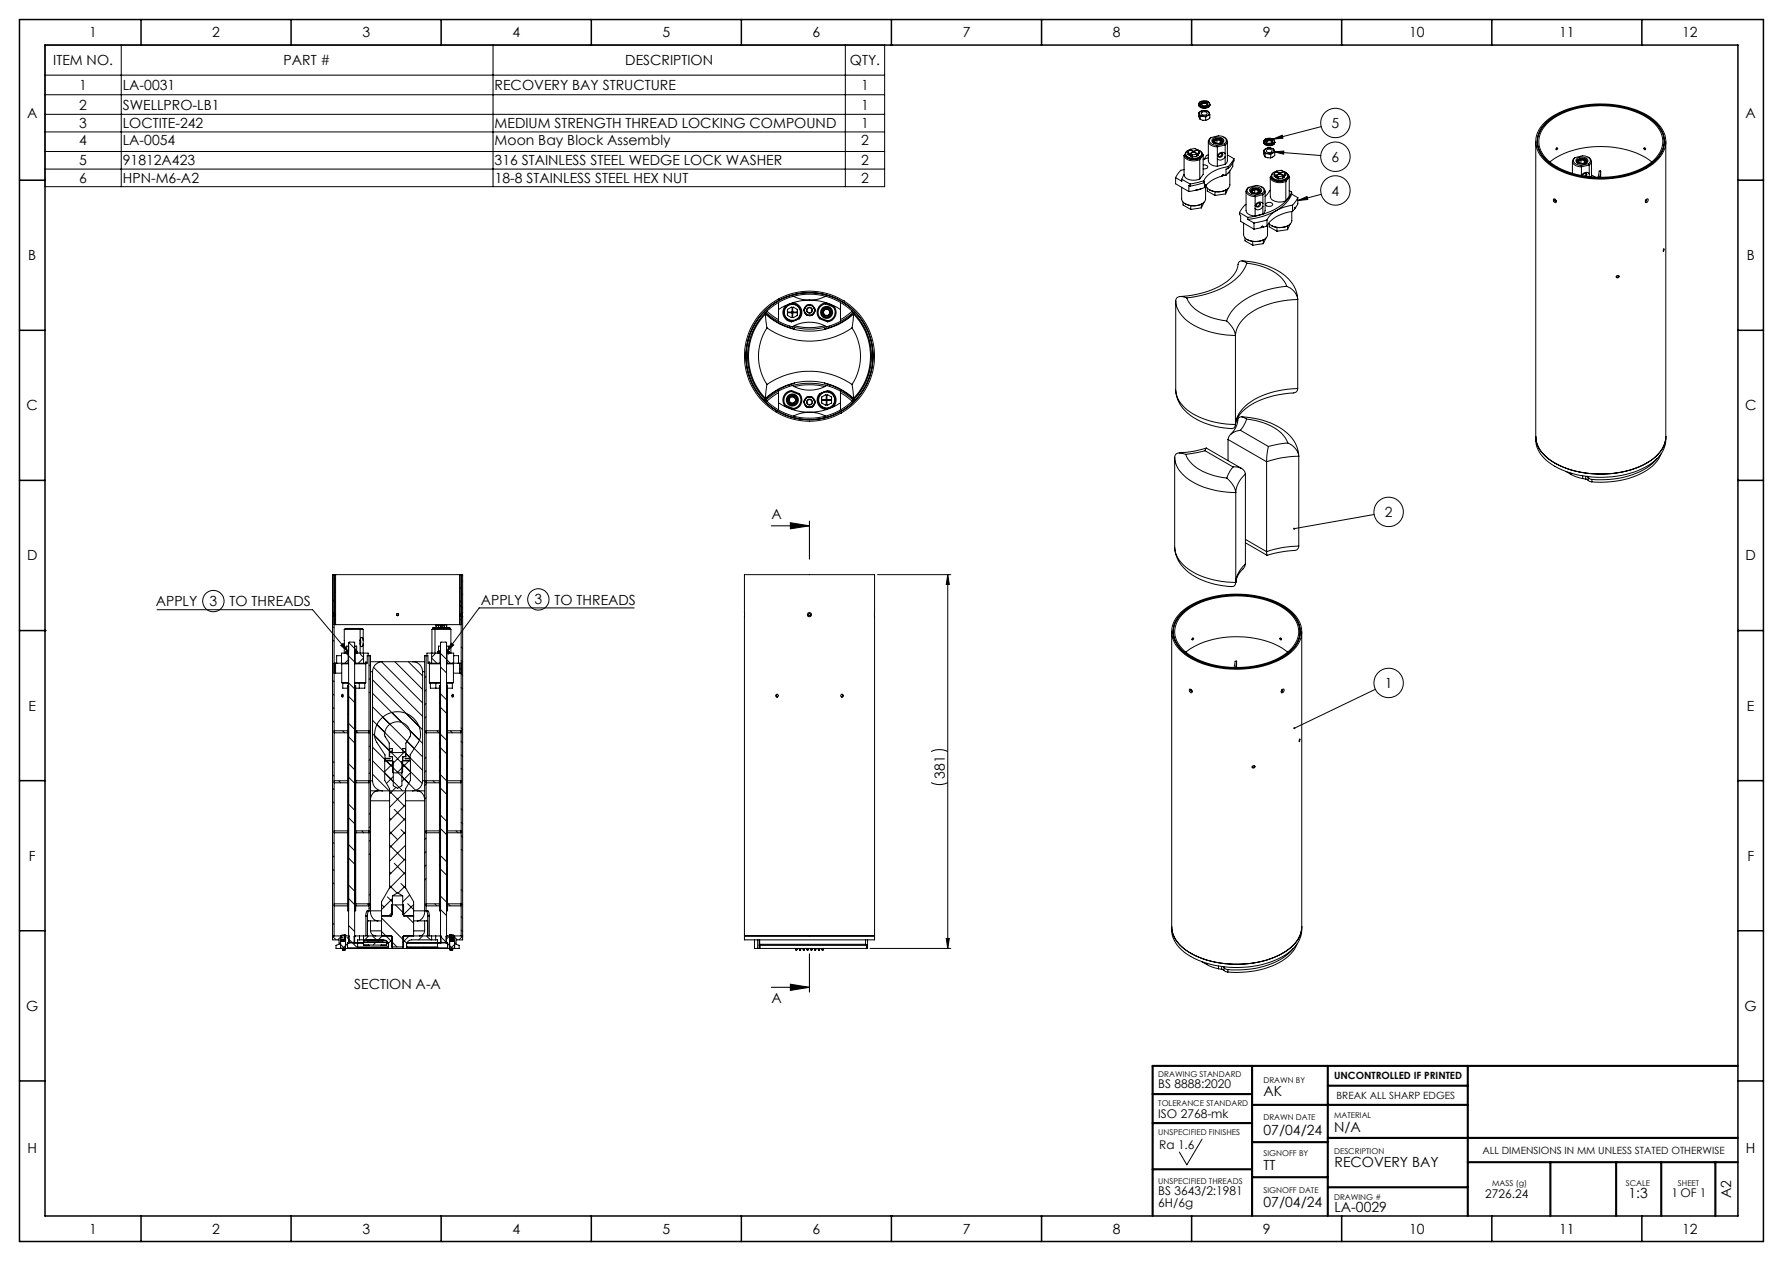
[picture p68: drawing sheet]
<svg xmlns="http://www.w3.org/2000/svg" width="420mm" height="297mm" viewBox="0 0 420 297" stroke-linecap="round" stroke-linejoin="round" font-family="sans-serif">
<defs><g id="words">
<g font-size="3.3">
<text x="21" y="8.8">1</text>
<text x="50" y="8.8">2</text>
<text x="85.4" y="8.8">3</text>
<text x="120.7" y="8.8">4</text>
<text x="156.1" y="8.8">5</text>
<text x="191.4" y="8.8">6</text>
<text x="226.8" y="8.8">7</text>
<text x="262.1" y="8.8">8</text>
<text x="297.5" y="8.8">9</text>
<text x="331.9" y="8.8">10</text>
<text x="367.3" y="8.8">11</text>
<text x="396.3" y="8.8">12</text>
<text x="12.5" y="15.3">ITEM NO.</text>
<text x="66.8" y="15.3">PART #</text>
<text x="147.3" y="15.3">DESCRIPTION</text>
<text x="200.2" y="15.3">QTY.</text>
<text x="18.7" y="21.2">1</text>
<text x="28.9" y="21.2">LA-0031</text>
<text x="116.5" y="21.2">RECOVERY BAY STRUCTURE</text>
<text x="202.9" y="21.2">1</text>
<text x="6.4" y="27.7">A</text>
<text x="18.7" y="25.8">2</text>
<text x="28.9" y="25.8">SWELLPRO-LB1</text>
<text x="202.9" y="25.8">1</text>
<text x="411.2" y="27.7">A</text>
<text x="18.7" y="30.2">3</text>
<text x="18.7" y="34.2">4</text>
<text x="28.9" y="30.2">LOCTITE-242</text>
<text x="28.9" y="34.2">LA-0054</text>
<text x="116.5" y="30.2">MEDIUM STRENGTH THREAD LOCKING COMPOUND</text>
<text x="116.5" y="34.2">Moon Bay Block Assembly</text>
<text x="202.9" y="30.2">1</text>
<text x="202.9" y="34.2">2</text>
<text x="313.7" y="30.2">5</text>
<text x="18.7" y="38.9">5</text>
<text x="28.9" y="38.9">91812A423</text>
<text x="116.5" y="38.9">316 STAINLESS STEEL WEDGE LOCK WASHER</text>
<text x="202.9" y="38.9">2</text>
<text x="313.7" y="38.1">6</text>
<text x="18.7" y="43.1">6</text>
<text x="28.9" y="43.1">HPN-M6-A2</text>
<text x="116.5" y="43.1">18-8 STAINLESS STEEL HEX NUT</text>
<text x="202.9" y="43.1">2</text>
<text x="313.7" y="46.1">4</text>
<text x="6.7" y="61.3">B</text>
<text x="411.5" y="61.3">B</text>
<text x="6.3" y="96.6">C</text>
<text x="411.1" y="96.6">C</text>
<text x="181.7" y="122.3">A</text>
<text x="326.2" y="121.8">2</text>
<text x="6.4" y="132">D</text>
<text x="411.2" y="132">D</text>
<text x="36.7" y="142.8">APPLY</text>
<text x="49.4" y="142.7">3</text>
<text x="54.1" y="142.8">TO THREADS</text>
<text x="113.2" y="142.4">APPLY</text>
<text x="125.9" y="142.3">3</text>
<text x="130.6" y="142.4">TO THREADS</text>
<text x="6.7" y="167.3">E</text>
<text x="326.2" y="162">1</text>
<text x="411.5" y="167.3">E</text>
<text x="222.5" y="183.4" transform="rotate(-90 222.5 183.4)">381</text>
<text x="6.8" y="202.7">F</text>
<text x="411.6" y="202.7">F</text>
<text x="83.4" y="232.9">SECTION A-A</text>
<text x="6.2" y="238">G</text>
<text x="181.7" y="236.3">A</text>
<text x="411" y="238">G</text>
<text x="297.6" y="258.2">AK</text>
<text x="297.6" y="267.3">07/04/24</text>
<text x="314.3" y="266.5">N/A</text>
<text x="6.5" y="271.6">H</text>
<text x="297.6" y="275.6">TT</text>
<text x="314.4" y="274.8">RECOVERY BAY</text>
<text x="411.3" y="271.6">H</text>
<text x="297.6" y="284.4">07/04/24</text>
<text x="314.3" y="285.4">LA-0029</text>
<text x="383.6" y="282">1:3</text>
<text x="407.8" y="282.2" transform="rotate(-90 407.8 282.2)">A2</text>
<text x="21" y="290.6">1</text>
<text x="50" y="290.6">2</text>
<text x="85.4" y="290.6">3</text>
<text x="120.7" y="290.6">4</text>
<text x="156.1" y="290.6">5</text>
<text x="191.4" y="290.6">6</text>
<text x="226.8" y="290.6">7</text>
<text x="262.1" y="290.6">8</text>
<text x="297.5" y="290.6">9</text>
<text x="331.9" y="290.6">10</text>
<text x="367.3" y="290.6">11</text>
<text x="396.3" y="290.6">12</text>
</g>
<g font-size="2.8">
<text x="272.8" y="256.3">BS 8888:2020</text>
<text x="272.8" y="263.2">ISO 2768-mk</text>
<text x="273.1" y="270.7">Ra 1.6</text>
<text x="272.8" y="281.3">BS 3643/2:1981</text>
<text x="393.8" y="281.9">1 OF 1</text>
<text x="272.8" y="284.2">6H/6g</text>
<text x="349.9" y="282.2">2726.24</text>
</g>
<g font-size="2.4">
<text x="314.3" y="254.2">UNCONTROLLED IF PRINTED</text>
<text x="314.8" y="258.7">BREAK ALL SHARP EDGES</text>
<text x="349.2" y="271.7">ALL DIMENSIONS IN MM UNLESS STATED OTHERWISE</text>
</g>
<g font-size="1.9">
<text x="272.8" y="253.6">DRAWING STANDARD</text>
<text x="297.6" y="255">DRAWN BY</text>
<text x="272.8" y="260.6">TOLERANCE STANDARD</text>
<text x="297.6" y="263.9">DRAWN DATE</text>
<text x="314.3" y="263.2">MATERIAL</text>
<text x="272.8" y="267.3">UNSPECIFIED FINISHES</text>
<text x="297.6" y="272.3">SIGNOFF BY</text>
<text x="314.3" y="271.7">DESCRIPTION</text>
<text x="272.8" y="278.7">UNSPECIFIED THREADS</text>
<text x="297.6" y="281">SIGNOFF DATE</text>
<text x="351.5" y="279.3">MASS (g)</text>
<text x="382.9" y="279.3">SCALE</text>
<text x="395.2" y="279.3">SHEET</text>
<text x="314.3" y="282.6">DRAWING #</text>
</g>
</g></defs>
<g fill="none" stroke="#000" stroke-width=".24">
<path d="M10.6 10.6h197.8v33.4h-197.8zM10.6 17.7h197.8M28.6 10.6v33.4M116.1 10.6v33.4M199.1 10.6v33.4M10.6 22.3h197.8M10.6 26.9h197.8M10.6 31.1h197.8M10.6 35.7h197.8M10.6 39.8h197.8M278.9 36.7a2.63 2.63 0 0 0 3.7 .9M278.9 36.7l.3-.2a2.25 2.25 0 0 0 2.8 1l.4-.2 .2 .3"/>
<path d="M278.9 36.7v4.5a2.63 2.63 0 0 0 3.7 .9M278.9 39.9a1.91 1.91 0 0 0-1.6 1.3l-.4 .6M279.8 35.4a.91 .91 0 0 0-.6 .9 .91 .91 0 0 0 .7 .9 2.52 2.52 0 0 0 3.2-.7v-.5l-.6-.6M279.9 35.9v.5M279.9 36l.3-.7 .8 .4-.6 .4M279.9 36.4l.3 .2M279.9 36l.3 .1M279.9 36v.4M280.2 36.6h.2M280.2 36.1h.2M280.2 36.1v.5M280.4 36.1v.5"/>
<path d="M280.4 35.3v-.1a.98 .98 0 0 0-1.1 .9 .98 .98 0 0 0 .9 1.1 1.97 1.97 0 0 0 2.8-1.1l-.4-.6-.7-.3v.2M280.4 35.2l1.2-.2 .3 .3M280.4 35.2v.2M280.4 35.2l.7 .4M280.4 36.2l.1 .6M280.4 36.6h.1M280.5 36.8l.3 .2M280.5 36.3l.3 .2M280.5 36.3v.5M280.8 37h.1M280.8 36.5h.1M280.8 36.5v.5"/>
<path d="M280.9 36.5v.5M281 35.7v.2M281.1 35.8l-.6 .5M281.1 35.8h.1M281.1 35.6h.1M281.1 35.6v.2M281.2 35.8l.7 .4v.1M281.2 35.6v.2M281.3 35.7v.2M281.9 36.8l-1 .2M281.9 36.3l-1 .2M281.9 35.3v.1"/>
<path d="M281.9 36.3v.5M281.9 35.3l-.7 .3M281.9 36.6h.1M282 36.2v.4M282.2 36.6h-.2M282.2 36.1l-.2 .1M282.2 36.1v.5M282.4 26.6a1.76 1.76 0 0 0 .3 1.5M282.4 26.6l.1 .3M282.4 24.5a1.23 1.23 0 0 0 1.9 .9l.6-.4 .1-.5M282.4 24.6l.1 .3M282.5 36v.1"/>
<path d="M282.5 35.6l-.5-.3-.7 .4 .7 .5M282.5 35.6v.5M282.5 36.1l-.3 .5M282.5 35.6l-.3 .5M282.5 24.9v.1M282.5 25l.6 .3M282.5 25h.1M282.5 25l.6 .2M282.5 26.9l.4 .4 .5 .1M282.5 26.9l.2 .5M282.6 24.1a1.5 1.5 0 0 1 2.3 .3 1.39 1.39 0 0 1-2.5 0zM282.6 37.6v4.5"/>
<path d="M282.7 28.1l1.3 .2M282.7 27.4h.7M282.7 27.4v.7M282.8 25.1l.3 .1M282.8 26.2l-.3 .4v.3M282.8 26.2l-.4 .4M282.9 24.5a.82 .82 0 0 1 .8-.5 .82 .82 0 0 1 .7 .6 1.05 1.05 0 0 0-1.5 0M282.9 24.5h.1M282.9 24.2a1.03 1.03 0 0 1 1.6 .2 .93 .93 0 0 1-.8 .5 .93 .93 0 0 1-.9-.5zM283 35.9l.4 .6M283.1 25.3l.8 .1M283.1 25.3h.1"/>
<path d="M283.1 25.3h.8M283.1 25.2v.1M283.1 24.3l-.2 .2M283.1 24.3h.1M283.2 26.4a.68 .68 0 0 1 .7-.1 .68 .68 0 0 1 .4 .6 .84 .84 0 0 1-1.3-.2zM283.4 27.4l.6 .2M283.4 36.5l-.2-.2a1.48 1.48 0 0 1-1.7 1.3 1.76 1.76 0 0 1-2.3-1.3l-.3 .4M283.4 38.9a.64 .64 0 0 1 .7 0 .64 .64 0 0 1 .3 .6l-1 .2M283.4 36.5l-.8 1.1M283.4 36.5v4.6l-.8 1M283.5 24.2l-.4 .1M283.5 24.2h.5"/>
<path d="M283.5 24.2h.1M283.9 25.4h.1M283.9 25.4l.7-.3zM283.9 25.3v.1M284 26.1l-1.2 .1M284 26.1l.6 .2 .2 .2M284 26.1l.6 .1 .2 .3M284 26.1l-.7-.1-.5 .2M284 24.2l.4 .2M284 24.2h.1M284 27.6v.7M284.3 23.8a.65 .65 0 0 1 .6 .6 .65 .65 0 0 1-.6 .7 1.41 1.41 0 0 1-1.9-.6l.4-.6"/>
<path d="M284.4 24.4v.1M284.4 24.4h.1M284.5 27.2l-1.1 .2M284.5 27.2l-.5 .4M284.6 25.1l-.7 .3M284.6 25.1h.1M284.6 37.2l-1.2 .4M284.6 33.3v4.6a1.89 1.89 0 0 0 2.2 1.2M284.6 36.5a.77 .77 0 0 0-.8 .7l-.2 .4M284.6 25.1v.1M284.8 26.5v.4l-.3 .3M284.8 26.5l.2 .5"/>
<path d="M284.9 24.7h.1M284.9 24.8l-.3 .3M285 24.6l-.1 .1M285 27v.8l-1 .5M285 27l-.5 .2M285.3 32.4a3.2 3.2 0 0 1 2.9-.2l.3 .2a.81 .81 0 0 1 0 1.4M285.3 32.4a.94 .94 0 0 0-.4 1.1 .94 .94 0 0 0 1 .6l.8 .2M285.3 32.4a1 1 0 0 0-.7 1 1 1 0 0 0 .9 .9l1.3 .3M285.6 32.8a1.81 1.81 0 0 1 2.7 .3 1.64 1.64 0 0 1-2.8 .1zM286 33.7a.62 .62 0 0 1-.3-.8 .62 .62 0 0 1 .8-.3 1.01 1.01 0 0 1 1.5 .9l-.2 .2M286.1 33.2l.2 .5M286.1 32.9h-.1"/>
<path d="M286.2 33.8a.57 .57 0 0 1-.4-.6 .57 .57 0 0 1 .7-.5 .93 .93 0 0 1 1.4 .8l-.4 .3M286.7 32.9l.8 .1M286.7 32.9l-.6 .3M286.7 32.9v.9M286.7 34.3l.1 .3M286.8 36.7v.7M286.8 34.6v2.1M286.8 37.4v1.7M287.3 36.3l.5-.2a.52 .52 0 0 1 0 .8 .52 .52 0 0 1-.8-.2zM287.5 33l.2 .4M287.5 33v.6M287.7 33.4a1.05 1.05 0 0 1-1.4 .3"/>
<path d="M287.7 33.4l-.3 .3M287.7 32.9h.1M287.8 36.1a.61 .61 0 0 1-.2 .6 .61 .61 0 0 1-.6 .1M288.3 32.3a1.02 1.02 0 0 1 .8 .8 1.02 1.02 0 0 1-.5 1M288.5 33.8l-1.8 .5M288.5 33.8l.1 .3M288.6 36.2a1.12 1.12 0 0 0-1.8 .5M288.6 36.2v.7M288.6 36.9a1.1 1.1 0 0 1-1.8 .5M288.6 38.7l-1.8 .4M288.6 34.1l-1.8 .5M288.6 34.1v2.1"/>
<path d="M288.6 36.9v1.8M289.1 33.3v4.6l-.5 .8M289.1 36.5l1.6 .9M289.3 39.2a7.3 7.3 0 0 0-5.7 3.4M289.3 39.7l-.5 .1v1.4M289.3 39.2v.5M290.4 38.4a3.4 3.4 0 0 1-1.1 2.3l-.5 .5M290.7 37.4l-1.4 1.8M290.7 37.4a3.6 3.6 0 0 1-1.2 2.1l-.2 .2M297.7 35.4v.8l.3 .8M297.7 35.4l.1 .3M297.7 33.4l.1 .3"/>
<path d="M297.7 33.3a1.23 1.23 0 0 0 1.9 .9l.5-.2 .1-.4M297.8 33.8h.1M297.8 35.7l.9 .5M297.8 35.7l.2 .5M297.8 33.8l.6 .3M297.8 33.7v.1M297.9 32.9a1.53 1.53 0 0 1 2.3 .3 1.42 1.42 0 0 1-2.5 0zM298 37l1.3 .2M298 36.2v.8M298 36.2h.7M298.1 34l.3 .1M298.1 35.1l-.3 .3v.3"/>
<path d="M298.1 35.1l-.4 .3M298.2 33.3a.94 .94 0 0 1 1.6 0l-.1 .1a1.05 1.05 0 0 0-1.5 0M298.2 33a1.03 1.03 0 0 1 1.6 .2 .93 .93 0 0 1-.9 .5 .93 .93 0 0 1-.8-.5zM298.2 33.4h.1M298.3 35.4a.84 .84 0 0 1 1.4 .2 .83 .83 0 0 1-1.4-.1zM298.4 34.1h.8M298.4 34.1h.1M298.4 34.2h.8M298.4 34.1v.1M298.4 33.1l-.2 .3M298.4 33.1h.1M298.7 36.2l.6 .2"/>
<path d="M298.9 33l.4 .1M298.9 33l-.5 .1M298.9 33h.1M299.2 34.2h.1M299.2 34.1v.1M299.3 34.9l.8 .5M299.3 34.9l-1.2 .2M299.3 34.9l.6 .2 .2 .3M299.3 34.9h-.7l-.5 .2M299.3 33l.4 .3M299.3 33v.1M299.3 36.4v.8"/>
<path d="M299.6 32.6a.65 .65 0 0 1 .6 .7 .65 .65 0 0 1-.6 .6 1.43 1.43 0 0 1-1.9-.6l.4-.5M299.7 33.2v.2M299.7 33.2v.1M299.8 36l-1.1 .2M299.8 36l-.5 .4M299.9 33.9l-.7 .3M299.9 34h.1M299.9 34l-.7 .2M299.9 32.8l2.1-1 .2 .7zM299.9 33.9v.1M300.1 35.8l11 .8M300.1 35.8l2.3-.2v.7z"/>
<path d="M300.1 35.4v.3l-.3 .3M300.1 35.4l.2 .4M300.2 33.6l-.3 .3M300.2 33.4v.2M300.2 33.5l-.3 .5M300.2 33.6h.1M300.2 33.3v.3M300.3 35.8l-.5 .2M300.3 35.8v.8l-1 .6M311.2 29.8l-11.3 3M361.8 33.3v70.3a7.4 7.4 0 0 0 4.5 6.2 23.7 23.7 0 0 0 22.2-.3 7.2 7.2 0 0 0 3.9-5.9v-70.3M363.8 28.9a19.6 19.6 0 0 1 14.3-4.4 17.9 17.9 0 0 1 12.6 4.8 5.8 5.8 0 0 1-.7 8.8 21.3 21.3 0 0 1-16.7 3.8 16.2 16.2 0 0 1-10.1-4.8 5.7 5.7 0 0 1 .6-8.2z"/>
<path d="M364.3 29.3a18.1 18.1 0 0 1 12.7-4.4 18.6 18.6 0 0 1 12.7 4.2 5.5 5.5 0 0 1-.1 8.6 19.2 19.2 0 0 1-14 4 17.5 17.5 0 0 1-11.5-4.5 5.5 5.5 0 0 1 .2-7.9zM364.4 28.7a20.9 20.9 0 0 1 16.5-3.7 15.4 15.4 0 0 1 9.9 4.9 5.6 5.6 0 0 1-1.1 8 20.9 20.9 0 0 1-16.5 3.8 15.4 15.4 0 0 1-9.8-4.9 5.7 5.7 0 0 1 1-8.1zM365.1 38.1a21.5 21.5 0 0 1 18.3-2.8l3.6 1.5 2.1 1.3M366.7 34.8l-.2 .3M370.4 38v2.8M371.1 37.1l1.7-.4a1.41 1.41 0 0 1 1.8 1.4l-.4 .4M371.1 37.1a.94 .94 0 0 0-.4 1.1 .94 .94 0 0 0 1 .6l.8 .2M371.1 37.1a1.01 1.01 0 0 0-.7 1.1 1.01 1.01 0 0 0 .9 .8l1.2 .3M371.3 37.5a1.81 1.81 0 0 1 2.8 .3 1.64 1.64 0 0 1-2.9 .1zM371.7 38.5l-.2-.2a.95 .95 0 0 1 1.4-1l.6 .2 .3 .3-.2 .7M371.8 37.9l.3 .5M371.9 37.6h-.1"/>
<path d="M372 38.6a.57 .57 0 0 1-.4-.7 .57 .57 0 0 1 .6-.5 .93 .93 0 0 1 1.5 .9l-.4 .3M372.4 37.6l.8 .1M372.4 37.6l-.6 .3M372.4 37.6v.9M372.5 39v.3M372.5 39.3v2a1.12 1.12 0 0 1 1.9-.4M373.2 37.7l.2 .5M373.2 37.7v.7M373.4 37.6h.1M373.4 38.2a1.19 1.19 0 0 1-1.3 .2M373.4 38.2l-.3 .2M374.1 37a1.02 1.02 0 0 1 .7 .8 1.02 1.02 0 0 1-.4 1.1"/>
<path d="M374.2 38.5l-1.7 .5M374.2 38.5l.2 .4M374.4 38.9l-1.9 .4M374.4 38.9v2M374.9 38v3.7M387.5 34.8l.2 .3M276.9 41.8l1.5 .9v-.5M276.9 41.8v1.5l3.1 1.8M278.4 42.2l1.9 1.1M278.7 47.6v.7l1.8 1M278.9 41.1l-.5 1.1M279.2 48a4.2 4.2 0 0 0 4 0"/>
<path d="M280.3 43.3v.5M280.3 43.8l-.3-.1v1.4M280.5 48.4v.9M283 48.1v.9M283 49l-2.5 .3M283.1 44.4l-1.5 .4M283.6 42.6l-3.3 .7M283.6 43l-3.3 .8M283.6 43l.1-.3v1.5M283.6 42.6v.4M283.6 47.7l-.6 1.3M283.7 44.2l-3.7 .9"/>
<path d="M283.9 43.6l.2 .1M284 43.5l.1 .1M284 43.6v3.2a2.55 2.55 0 0 1-3.1 1.7 2.39 2.39 0 0 1-2.6-1.7v-2.7M284.1 43.6l-.1-.1-.3 .7M284.1 43.6v.1M284.4 44.3v.7l1.8 1M284.9 44.7a4.2 4.2 0 0 0 4 0M286.2 45.1v.9M288.1 41.1l.2 .2M288.2 41.1l.1 .2M288.3 41.3l-.4 .1M288.3 41.3l-.2-.2-.2 .3a9.7 9.7 0 0 0-3.8 2.3"/>
<path d="M288.3 41.3h.1M288.7 44.8v.9M288.7 45.7l-2.5 .3M288.8 41.2l-.5 .1M289.3 44.4l-.6 1.3M289.5 40.5l-.2 .3M289.7 40.2v3.3a2.55 2.55 0 0 1-3.1 1.7 2.53 2.53 0 0 1-2.5-1.5M292 50l1.9 1.2M292 50v.5l.2 .2v1.4l3.2 1.9M292.9 52.5v2.9l.3 .5 .6 .5M293.3 56v.7l1.8 1.1M293.5 45v4.6a1.9 1.9 0 0 0 2.2 1.3"/>
<path d="M293.5 48.2l-.6 .5-.9 1.3M293.8 56.4a4 4 0 0 0 4 0M293.9 51.7l1.5 .8M293.9 51.2v.5M294.2 44.1a.94 .94 0 0 0-.4 1.1 .94 .94 0 0 0 1 .6l.8 .2M294.2 44.1l1.7-.4a1.43 1.43 0 0 1 1.8 1.4l-.4 .4M294.2 44.1a.99 .99 0 0 0-.7 1.1 .99 .99 0 0 0 .9 .8l1.3 .3M294.5 44.5a1.81 1.81 0 0 1 2.7 .3 1.64 1.64 0 0 1-2.9 .1zM294.8 45.5l-.2-.3a1.17 1.17 0 0 1 1.9-.7l.5 .4-.3 .6M295 44.9l.2 .5M295 44.6h-.1M295.1 56.9v.9"/>
<path d="M295.4 52.5v1.5M295.6 44.6l-.6 .3M295.6 44.6l.7 .1M295.6 44.6v.9M295.6 46l.1 .3M295.7 48.4v.7M295.7 46.3v2.1M295.7 49.1v1.8M296.1 48.1a.46 .46 0 0 1 .4-.3 .46 .46 0 0 1 .4 .3 .56 .56 0 0 1-.3 .7 .56 .56 0 0 1-.7-.4zM296.3 44.7l.3 .5M296.3 44.7v.7M296.5 44.6a1.36 1.36 0 0 0-1.8 .4l.4 .6"/>
<path d="M296.5 44.6l.4 .5-.5 .5M296.5 44.6h.1M296.6 45.2a1.12 1.12 0 0 1-1.4 .2M296.6 45.2l-.3 .2M296.7 47.8a.62 .62 0 0 1-.2 .6 .62 .62 0 0 1-.6 .1M297.2 44a1 1 0 0 1 .7 .8 1 1 0 0 1-.4 1M297.3 45.5l-1.7 .5M297.3 45.5l.2 .3M297.4 53.3l.1 .2M297.4 53.3l.1 .1M297.5 47.9a1.08 1.08 0 0 0-1.8 .5M297.5 47.9v.7"/>
<path d="M297.5 48.6a1.1 1.1 0 0 1-1.8 .5M297.5 45.8l-1.8 .5M297.5 45.8v2.1M297.5 48.6v1.8M297.5 50.4l-1.8 .5M297.5 53.4l-.2-.1-.2 .3-1.7 .4M297.5 53.4v.1M297.6 56.5v.9M297.6 57.4l-2.5 .4M298 45v4.6l-.5 .8M298.2 56.1l-.6 1.3M298.3 47.9a1 1 0 0 1 1.5 .3 .91 .91 0 0 1-.9 .4 .91 .91 0 0 1-.7-.6z"/>
<path d="M298.5 51.8l-3.1 .7M298.5 53.2l-1 .3M298.5 51.8v1.4M298.6 53v2.2a2.57 2.57 0 0 1-3.1 1.7l-1.7-.5M298.9 52.6l.6 .5M299 52.7v.7l1.8 1.1M299.2 41.8v4.6a2.66 2.66 0 0 0 3.7 .9M299.2 44.8l-1.2 1.5M299.2 41.8l.3-.2a2.4 2.4 0 0 0 3.2 .8l.2 .3M299.2 41.8a2.66 2.66 0 0 0 3.7 .9M299.5 41.5a2.34 2.34 0 0 0 3.4 .8l.4-.4 .2-.5 .2 .3M299.5 41.4v.1"/>
<path d="M299.5 41.5l-.3 .3M299.5 53.1a4 4 0 0 0 4 0M300.1 40.6a.91 .91 0 0 0-.6 .9 .91 .91 0 0 0 .7 .8 2.57 2.57 0 0 0 3.2-.7v-.5l-.6-.5M300.1 41l.1 .6M300.2 41v.1M300.2 41.6l.3 .1M300.2 41.1l.3 .2M300.2 41.1v.5M300.5 41.7h.2M300.5 41.3h.2M300.5 41.3v.4M300.6 49.6a17.6 17.6 0 0 1-6.7 2.1"/>
<path d="M300.6 49.6a5 5 0 0 0-2.1 2.2M300.7 41.3v.4M300.7 40.5v-.2l-.6 .3M300.8 41.9h.1M300.7 40.4l1.1-.3 .4 .3M300.7 40.4v.1M300.7 41.4l.1 .5M300.7 41.7h.1M300.7 40.4l.7 .3M300.8 41.3l.3 .3M300.8 41.9l.3 .2M300.8 53.6v.9"/>
<path d="M301.1 42.1h.1M301.1 41.6h.1M301.1 41.6v.5M301.2 41.6v.5M301.3 40.9l-.9-.5-.2 .6M301.3 40.9l-.6 .4M301.3 40.9v.1M301.4 41h.1M301.4 40.7h.1M301.4 41l-.6 .3M301.4 40.7v.3M301.5 41l.7 .4-.1 .1"/>
<path d="M301.5 40.7v.3M301.6 40.9v.1M302.1 41.9l-.9 .2M302.1 41.5l-.9 .1M302.1 41.5v.4M302.2 40.4v.1M302.2 40.4l-.7 .3M302.2 40.5v-.2a.96 .96 0 0 1 1 .6 .96 .96 0 0 1-.3 1.1 2.4 2.4 0 0 1-3.3-.6l.1-.4 .4-.4M302.2 41.4l-.1 .5M302.2 41.7l.1 .1M302.3 41.3v.5M302.5 41.7l-.2 .1"/>
<path d="M302.5 41.2l-.2 .1M302.5 41.2v.5M302.8 41.2h.1M302.8 40.7l-.5-.3-.7 .4 .7 .5M302.8 40.7v.5M302.8 41.2l-.3 .5M302.8 40.7l-.3 .5M302.9 42.7v4.6M303.3 53.2v.9M303.3 54.1l-2.5 .4M303.3 41l.4 .7M303.7 41.7v4.5l-.8 1.1"/>
<path d="M303.7 44.9l.6 .3M303.7 41.7l-.8 1M303.9 52.8l-.6 1.3M304.3 45.2a9.5 9.5 0 0 1-6.3 5.1l-2 .5-2.1 .4M304.3 45.7a7.9 7.9 0 0 1-3.7 3.9M304.3 45.2v.5M304.3 45.7l1.4 .9M304.3 49.8v2.1a2.57 2.57 0 0 1-3.1 1.7l-1.7-.5M304.5 49.8a7.6 7.6 0 0 0-6 3.4M304.5 48.3a10.3 10.3 0 0 0-3.9 1.3M304.5 48.3v1.5M305 49h.1"/>
<path d="M305 48.9h.1M305.1 48.9v-.1l-.6 1M305.1 48.9v.1M305.7 47.2l2.2-.9 .2 .7zM305.7 46.6l-1.2 1.7M305.7 46.6v1.4l-.6 1M311.2 45.8l-5.5 1.4M366 46.9a.49 .49 0 0 1 .5 .2 .49 .49 0 0 1-.1 .6 .66 .66 0 0 1-.4-.8zM366.3 47l.1 .2M366.4 47l.2 .4M366.4 47l-.1 .2 .3 .1M372.8 41.4a.57 .57 0 0 1 .4-.6 .57 .57 0 0 1 .6 .3l-.2 .4"/>
<path d="M373.6 40.8l-.3 .6M374.4 41.6h.1M374.4 40.9v.7M374.9 41.2l.9 .5M377.1 40.3h-.4l-.3 1.4M377.1 40.3l-.3 1.5M377.1 40.3v1.5M387.8 47l.2-.2a.46 .46 0 0 1 .1 .6 .46 .46 0 0 1-.5 .2zM387.8 47l-.2 .4M387.8 47v.3l-.2 .1M387.8 47h.1M391.9 58.6l-.1 .7z"/>
<path d="M180.2 74v-.3a15.3 15.3 0 0 0 7 3.8M180.3 73.9a14.4 14.4 0 0 0 0 19.9M180.3 73.9l.4 3.3M180.3 73.9a15.4 15.4 0 0 0 20.8 0M180.4 73.5l1.3 1.1 1.7 1.1M180.6 73.3l2.8 2M180.7 77.2a12 12 0 0 0 0 13.3M180.7 77.2a17.7 17.7 0 0 0 20 0M183.3 70.5h.1M183.4 75.7l3.2 1.3M183.4 72.9a13.1 13.1 0 0 1 14.6 0M183.4 71.2v4.5"/>
<path d="M185 72.1a2.23 2.23 0 0 0-.4 2.3 2.23 2.23 0 0 0 1.9 1.4M185 72.1l.1 .2M185.5 73.7h1.1l-.1 1.1-1-.6zM185.5 72.8l1-.5 .1 1.2h-1.1zM186 76.8v.3M186.4 75.6l.1 .2M186.6 77a8.1 8.1 0 0 1 8.1 0M186.6 77a15.2 15.2 0 0 0 8.1 0M186.7 72.4l.2-.1 .9 .6v.6l-1.1-.1zM186.8 73.7l1-.1v.7l-1 .5zM186.9 71.3a2.25 2.25 0 0 1 1.8 1.5 2.25 2.25 0 0 1-.4 2.3M186.9 69.8a8.6 8.6 0 0 0 7.6 0"/>
<path d="M186.9 71.3l-1.9 .8M186.9 71.3v.3M187.1 76.7a15.5 15.5 0 0 0 7.2 0M187.2 77.5h-.1M187.2 77.5v.1M188.2 74.9l.1 .2M188.3 75.1l-1.8 .7M189.4 73.3l.5 .8M189.4 72.7v.2M189.5 73.4l.3 .5M189.7 73.6l.3 .6h.7M189.7 73.6l.4 .5 .6 .1"/>
<path d="M189.7 72.5l-.2 .6 .2 .5M189.7 72.5l-.4 .6 .4 .5M189.8 72.2l-.3 .5M189.9 72.1l-.5 .8M190.4 74.3h.5M190.4 71.9h.6M190.7 71.9l-.6 .2-.4 .4M190.7 71.9l.4 .1 .6 .5M190.7 71.9h-.7l-.3 .6M190.7 71.9h.7l.3 .6M190.7 71.8h-.4M190.7 71.8l.5 .1"/>
<path d="M190.7 71.8l-.5 .1M191.1 74.3h-.4M191.2 74.2l-1 .1M191.5 72.1l.4 .8M191.6 72.2l.2 .5M191.7 72.5l.3 .6-.3 .5M191.7 72.5l.2 .6-.2 .5M191.7 73.6l-.3 .6h-.7M191.7 73.6l-.4 .5-.6 .1M191.8 73.5l-.2 .4M191.9 72.6l.1 .3M191.9 73.2v.3"/>
<path d="M192 73.3l-.5 .7M193.1 75.1l1.8 .7M193.2 74.9l1.8 .7M193.2 74.9l-.1 .2M193.9 73.6l.4 .7M194.2 77.5h.1M194.2 77.5v.1M194.3 72.8l-.4 .8M194.3 74.3h.8M194.3 74.3l.4 .1 .4-.1M194.3 72.8h.8M194.5 71.6a2.01 2.01 0 0 0-1.3 3.3"/>
<path d="M194.5 71.6l1.7 .7M194.5 71.3a2.25 2.25 0 0 0-1.9 1.5 2.25 2.25 0 0 0 .5 2.3M194.5 71.3v.3M194.5 71.3l1.9 .8M195 75.6l-.1 .2M195.1 72.8l.4 .8M195.4 76.8v.3M195.5 73.6l-.4 .7M196.2 72.3a2.01 2.01 0 0 1-1.2 3.3M196.4 72.1a2.23 2.23 0 0 1 .4 2.3 2.23 2.23 0 0 1-1.9 1.4M196.4 72.1l-.2 .2M198 75.7l-3.3 1.3"/>
<path d="M198 71.2v4.5M198.7 70.8h.1M200.7 77.2a12 12 0 0 1 0 13.3M200.7 73.3l-2.7 2M201 73.5l-1.4 1.1-1.6 1.1M201.1 73.9a14.4 14.4 0 0 1 0 19.9M201.1 73.9l-.4 3.3M201.2 74.1v-.4a15.3 15.3 0 0 1-7 3.8M277 70.9a7.6 7.6 0 0 0 5 6.1 21 21 0 0 0 9 2M277 70.9v21a7.6 7.6 0 0 0 5 6.1 20.6 20.6 0 0 0 9 2M279.5 70.2a8.5 8.5 0 0 0 5.7 4.5l3.7 .9M279.5 70.2a1.74 1.74 0 0 0-2.5 .2v.5"/>
<path d="M288.9 75.6a5.7 5.7 0 0 1 2.1 3.4M291 79v21M292.5 61.4a16 16 0 0 1 11.5 4.8l1.2 1.9 .5 2.4M293.7 62a1.39 1.39 0 0 0-1.8-.4l-.2 .3a6.6 6.6 0 0 1-3.9 5.2 21.9 21.9 0 0 1-9.8 2.7M293.7 62a12.3 12.3 0 0 1 8.8 4.3l.6 1.1M293.7 62a11.5 11.5 0 0 1-7.3 6.5l-3.3 1-3.6 .7M303.1 67.4a19.8 19.8 0 0 0-12.6 5.4l-.9 1.4-.7 1.4M303.1 67.4a3.9 3.9 0 0 1 2.6 3.1M305.7 70.5a18.5 18.5 0 0 0-12.9 4.7l-1.3 1.8-.5 2M305.7 70.5v21M381.3 64.9l-.2 .3h-.4M180.3 93.8a15.4 15.4 0 0 1 20.8 0"/>
<path d="M180.7 90.5l-.4 3.3M180.7 90.5a17.7 17.7 0 0 1 20 0M182.7 97h.1M183.4 94.9a13.1 13.1 0 0 0 14.6 0M183.4 92.5l-2.8 2M183.4 92.1l-1.7 1-1.3 1.2M183.4 92.1v4.4M185 95.7l1.9 .7M185.1 95.5l1.8 .7M185.1 95.5l-.1 .2M185.8 94.2l.4 .7M186 90.6v.4"/>
<path d="M186.2 93.5l-.4 .7M186.2 94.9l.5 .1 .4-.1M186.2 94.9h.9M186.2 93.5l.5-.1 .4 .1M186.2 93.5h.9M186.4 92.2a2 2 0 0 0-1.3 3.3M186.4 92.2l1.8 .7M186.5 92a2.22 2.22 0 0 0-1.9 1.4 2.22 2.22 0 0 0 .4 2.3M186.5 92l-.1 .2M186.5 92l1.8 .7M186.6 90.8l-3.2 1.3M186.6 90.8a8 8 0 0 0 8.1 0"/>
<path d="M186.6 90.8a15.9 15.9 0 0 1 8.1 0M186.9 98a8.6 8.6 0 0 1 7.6 0M186.9 96.2v.2M187.1 93.5l.4 .7M187.1 90.2l.1 .1M187.1 91a15.5 15.5 0 0 1 7.2 0M187.2 90.3a15.3 15.3 0 0 0-7 3.8v-.4M187.2 90.2v.1M187.5 94.2l-.4 .7M188.2 92.9a2.01 2.01 0 0 1-1.3 3.3M188.3 92.7a2.23 2.23 0 0 1 .4 2.3 2.23 2.23 0 0 1-1.8 1.4M188.3 92.7l-.1 .2"/>
<path d="M189.4 94.9l.5 .8M189.4 94.3v.2M189.5 95.1l.3 .4M189.7 95.3l.5 .5 .5 .1M189.7 94.1l-.2 .6 .2 .6M189.7 95.3l.3 .6h.7M189.7 94.1l-.4 .6 .4 .6M189.8 93.8l-.3 .5M189.9 93.7l-.5 .8M190.2 95.9h1M190.4 95.9h.5M190.4 93.5h.6"/>
<path d="M190.7 93.5l-.6 .2-.4 .4M190.7 93.5l.4 .1 .6 .5M190.7 93.5h.7l.3 .6M190.7 93.5h-.7l-.3 .6M190.7 93.4l.5 .1M190.7 93.4l-.5 .1M190.7 93.4l-.4 .1M191.1 95.9l-.5 .1M191.5 93.7l.4 .8M191.6 93.9l.2 .4M191.7 94.1l.2 .6-.2 .6M191.7 95.3l-.6 .5-.4 .1"/>
<path d="M191.7 95.3l-.3 .6h-.7M191.7 94.1l.3 .6-.3 .6M191.8 95.1l-.2 .4M191.9 94.3l.1 .2M191.9 94.9v.2M192 94.9l-.5 .8M193.1 92.7a2.23 2.23 0 0 0-.5 2.3 2.23 2.23 0 0 0 1.9 1.4M193.1 92.7l.1 .2M193.6 93.5l1-.5v1.1h-1zM193.6 94.3h1v1.1l-1.1-.5zM194.2 90.3a15.3 15.3 0 0 1 7 3.8v-.4M194.2 90.2v.1"/>
<path d="M194.3 90.2l-.1 .1M194.5 96.2v.2M194.7 90.8l3.3 1.3M194.8 94.3h1l.1 .6-1.1 .5zM194.8 93l1.1 .5-.1 .6h-1zM194.9 92a2.22 2.22 0 0 1 1.9 1.4 2.22 2.22 0 0 1-.4 2.3M194.9 92l.1 .2M194.9 92l-1.8 .7M195.4 90.6v.4M196.2 95.5l.2 .2M196.4 95.7l-1.9 .7M198 92.5l2.7 2"/>
<path d="M198 92.1l1.6 1 1.4 1.2M198 92.1v4.4M198 97.3h.1M200.7 90.5l.4 3.3M277 91.9a8.3 8.3 0 0 0 4.9 6.9 17.7 17.7 0 0 0 8.6 2.1l.4-.5 .1-.4M292.5 98.2a16.8 16.8 0 0 1 11.8 4.9l1.1 1.9 .5 2.4M293.6 98.7a1.46 1.46 0 0 0-1.8-.3l-.2 .3a5.3 5.3 0 0 1-1.8 3.6M293.6 98.7a12.6 12.6 0 0 1 9.2 4.5l.5 1.1M293.6 98.7l-.7 1.7-.7 .9M304.6 92.6a19 19 0 0 0-12.1 4.4l-1 1.5-.5 1.6M305.7 91.5a18.5 18.5 0 0 0-12.9 4.7l-1.3 1.8-.5 2M305.7 91.5a.98 .98 0 0 1-1.1 1"/>
<path d="M276.7 107.7a7.3 7.3 0 0 0 4.3 5.8 21.1 21.1 0 0 0 10.1 2.5M276.7 107.7v21.2a7.3 7.3 0 0 0 4.3 5.8 21.1 21.1 0 0 0 10.1 2.5M279.3 107a8.6 8.6 0 0 0 5.8 4.7l3.9 .9M279.3 107a2.31 2.31 0 0 0-2.3-.1l-.3 .8M283.9 106.1l-4.6 .9M283.9 106.1l6.5 3.9M284.1 105.5l-2.7 .7-3.7 .5M284.2 105.5l-.3 .6M284.2 105.5l8.3 4.8M289 112.6l1.6 1.9 .5 1.5M289.3 103.5l9.1 5.2M289.3 103.5v5"/>
<path d="M290.4 110l-.7 .9-.7 1.7M290.4 110l.2-.1a2.36 2.36 0 0 1 2.8 1.7M291.1 116v21.2M292.2 101.3l-.2 .1a2.9 2.9 0 0 0-2.7 2.1M292.2 101.3l6.6 3.9M293.4 111.6a6.3 6.3 0 0 0-2.3 4.4M293.4 111.6v21.2M298.4 108.7v21.2M298.8 105.2l-.4 3.5M303.3 104.3l-4.5 .9M303.3 104.3a4.1 4.1 0 0 1 2.6 3.1M305.9 107.4a23.2 23.2 0 0 0-7.5 1.3"/>
<path d="M305.9 107.4v21.2M361.8 102.8a7 7 0 0 0 3.7 5.8 23.5 23.5 0 0 0 23 .1 7.2 7.2 0 0 0 3.9-5.9 7 7 0 0 1-3.7 5.8 23.5 23.5 0 0 1-23 .1 7.2 7.2 0 0 1-3.9-5.9zM368.8 111l1.2 .7M370 111.7l1.3 .6 1.5 .4M370 111.4v.3M372.8 112.7l.7 .1M372.8 112.1v.6M373.5 112.8l.6 .3M373.5 112.2v.6M373.9 112.2l.2 .2M374.1 112.4l.5 .4 .4 .1M374.1 113.1l.9 .4"/>
<path d="M374.1 112.4v.7M375 112.9v.6M390.4 108a15.6 15.6 0 0 1-11 4.9h-4.4M391.3 106.9a11.1 11.1 0 0 1-7.8 5.8 25.1 25.1 0 0 1-8.5 .8M78.7 135.3v9.2M78.8 135.3l.2 .2M79 136.2l-.3 .3M79 139.3l-.3 .4M79 135.3h29.3M79 135.3v9.2M79 135.3h-.7v9M108.3 135.3v9.2"/>
<path d="M108.3 135.3h.7v9M108.5 135.3l-.2 .2M108.6 139.7l.4 .3M108.6 136.5l.4 .4M108.6 138.3l-.3 .4M108.6 135.3v9.2M175.4 135.3h30.6v86h-30.6zM206.7 135.3h17.3M223.2 135.3l.4 2.4h-.7zM223.2 135.3v88.1M276.7 128.9a8.7 8.7 0 0 0 5.7 7.4 18.7 18.7 0 0 0 8.2 1.8l.5-.8M291.1 137.2v.1"/>
<path d="M293.4 132.8l-.2 .6a8.1 8.1 0 0 0-2.1 3.7M293.4 132.8a6.3 6.3 0 0 0-2.3 4.4M293.4 127.8l5.1 3M293.4 127l5 2.9M298.4 129.9l.1 .9M304.9 129.6a25 25 0 0 0-6.4 1.2M305.9 128.6a24.2 24.2 0 0 0-7.5 1.3M305.9 128.6a.95 .95 0 0 1-1 1M323.7 121.2l-18.9 3.3M37 143.6h36.6l8.5 10M78.3 150.7l.4 .3M78.3 147.5l.4 .4"/>
<path d="M78.3 141.1l.7 .8M78.3 144.3v.9M78.3 145.2v76.1h1.6v1.1l-.8 .2v.8h1.1M78.3 144.3l.3 .2M78.6 144.5v.5M78.6 145h.4M78.6 144.5h.4M78.6 145l-.3 .2M78.7 144.5v.5M78.7 145h.1M78.7 156.2h.3M78.7 158.5h.3"/>
<path d="M78.7 145v75.4M78.7 147.1h.3M79 145h.1M79 142.5l-.3 .4M79 145.7l-.3 .3M79 156.2h1.4M79 158.5h1.5M79 147.1h29.3M79 144.5v.5M79 145v2.1M79 156.2v2.3M80.3 152l.5-.5 1.3 2.1z"/>
<path d="M80.4 154.4h-1.1v1.8M80.4 156.2h1.6M80.5 156.3h1.6M80.5 156.3v4.5M80.6 156.2l-.1 .1M81.1 148.2h3.7M81.1 148.2v5.6M81.5 153.8l.5 .5M81.5 153.6l.1 .2M81.6 153.6h.1M81.6 153.6h.5M82 153.3l.1 .1"/>
<path d="M82 155.4l-.8 .8M82 153.8h.1M82 156.2h.1M82 153.8h-1.6v2.4M82 153.8v2.4M82.1 153.8h-.1M82.1 153.6h.1M82.1 153.8h.1M82.1 153.4h.1M82.1 154.5l1.4 1.4M82.1 153.3h-.5v.3M82.1 152.2h-.4v1.1"/>
<path d="M82.2 151.3l1.8 1.9M82.2 151.2l1.3 .1v70.5l-.1 .1-1.3-.1v-70.5zM83.6 153.6h.1M83.5 153.8h.2M83.5 156.2h.2M83.5 156.3h2.7M83.5 153.8h.1M83.5 153.4h.1M83.5 153.3h.6M83.5 152.2h.5v1.1M83.6 153.8h.1M83.6 153.6h.5"/>
<path d="M83.6 153.4v.4M83.7 156l.1 .2M83.7 153.3l-.1 .1M83.7 156.2h1.9M83.7 153.8h1.9M83.7 153.8v2.4M84.1 153.3v.5M84.1 153.6h.1M84.6 148h-3.3l-.2 .2M84.6 148l.2 .2M84.6 148h.7l.3 .2M84.8 150.8v.8"/>
<path d="M84.8 151.6l.4 .7 .2-.1 .2-.6M84.8 150.8l.4-.7 .2 .1 .2 .6M84.8 148.2h.8M84.8 148.2v2.6M84.8 151.6v2.2M84.9 150.7v1M84.9 154.1l.7 .7M85 150.5l-.2 .6 .2 .8M85.6 150.8v.8M85.6 148.2v2.6M85.6 151.6v2.2M85.6 155l-1.2 1.2"/>
<path d="M85.6 153.8h1.1v.6M85.6 156.2h.5M85.6 153.8v2.4M86 156.2l.2 .1M86.1 156.1l.1-.3 .1 .3M86.1 156.2h.2M86.1 156.1v.1M86.1 156.1h.2M86.2 156.3v4.5M86.3 156.1v.1M86.9 154.4h-.4v1.8h-.2M86.9 154.4v60.1"/>
<path d="M86.9 154.4h.4v60.1M87.3 156.5l-.4 .3M87.3 159.7l-.4 .3M87.3 155.8h2.8M87.3 158.2h.5M87.8 158.2v25.7M88 157.2l11.6 11.5M89.8 155.8l9.8 9.7M90.1 155.8a2.36 2.36 0 0 0-2.3 2.4M90.1 155.8h7.1M93 155.8l6.6 6.6M96.2 155.8l3.4 3.4"/>
<path d="M97.2 155.8h2.8M97.2 155.8a2.36 2.36 0 0 1 2.4 2.4M99.6 158.2h.4M99.6 158.2v25.7M100.4 159.3l-.4 .3M100.4 154.4h.4v1.8h.2M100.4 154.4h-.4l.1 60.1a2.11 2.11 0 0 1-1.8 2.4M100.4 154.4v60.1M101 156.1l.1-.3 .1 .3M101 156.1v.1M101 156.2h.2M101 156.1h.2"/>
<path d="M101.1 156.3h2.7M101.1 156.3v4.5M101.2 156.2h.5M101.2 156.1v.1M101.3 156.2l-.2 .1M101.7 155l1.2 1.2M101.7 153.8h-1.1v.6M101.7 153.8v2.4M101.7 156.2h1.9M101.7 153.8h1.9M101.7 148.2h.8M101.7 148.2v5.6"/>
<path d="M102 147.9h4M102 148h4M102 147.9v.1M102 148l-.3 .2M102.5 148.2h3.7M102.5 148.2v5.6M102.6 153.8l-.9 1M102.7 147.2h.1M102.7 147.2v.6M102.7 147.2h.5M103.2 153.3l.2 .3M103.2 153.6h.1"/>
<path d="M103.2 153.6v.2M103.2 153.6h.5M103.2 153.3v.3M103.2 147.2h.1M103.2 153.3h.6M103.2 147.2v.6M103.3 147.2h.5M103.3 147.2v.6M103.6 156.2h.2M103.6 153.8h.2M103.6 153.3l.1 .1M103.6 153.8v2.4"/>
<path d="M103.7 153.6h.1M103.7 153.8h-.1M103.7 153.4h.1M103.7 153.8h.1M103.7 153.4v.4M103.8 157.1l1.4 1.4M103.8 153.9l1.4 1.4M103.8 152.2h-.5v1.1M103.8 147.2l.1 .6M103.8 147.2v.6M103.9 151.2l1.3 .1v70.5l-.1 .1-1.3-.1v-70.5zM104.2 147.2h-.2v.6"/>
<path d="M104.2 147.2v.6M104.2 147.2h.4M104.6 147.2h.1M104.6 147.2v.6M104.7 147.2v.6M104.7 147.2h.5M105.2 156.2h.1M105.2 153.8h.1M105.2 153.3h.5v.5M105.2 153.6h.1M105.2 147.2v.6M105.2 156.3h1.6"/>
<path d="M105.2 153.4h.1M105.2 152.2h.4v1.1M105.2 153.4v.4M105.2 153.6h.5M105.3 155.4l.8 .8M105.3 153.8h1.6v2.4M105.3 156.2h1.6M105.3 153.8v2.4M105.3 153.3l-.1 .1M105.7 153.6h.1M105.8 153.6h-.1M105.8 153.6h.1"/>
<path d="M105.8 153.8l-.2 .3M106 148h-3.3l-.2 .2M106 147.9v.1M106 148l.2 .2M106.2 148.2v5.6M106.3 151.5l.6 .4-1.7 1.6zM106.8 158.5h1.5M106.8 156.3v4.5M106.9 156l-.3 .2 .2 .1M106.9 156.2h1.4M106.9 154.4h1.1v1.8M108.3 142.5l.7 .7"/>
<path d="M108.3 145.7l.3 .3M108.3 144.5v.5M108.3 156.2h.3M108.3 145v2.1M108.3 156.2v2.3M108.3 158.5h.3M108.3 144.5h.4M108.3 147.1h.3M108.3 145h.1M108.6 158.7l.4 .4M108.6 155.6l.4 .3M108.6 152.4l.4 .3"/>
<path d="M108.6 141.5l-.3 .4M108.6 157.4l-.3 .3M108.6 144.5v.5M108.6 145v75.4M108.7 144.5v.5M108.7 145h-.4M108.7 145l.3 .2M109 144.3v.9M109 145.2v76.1h-1.6v1.1l.8 .2v.8h-1.1M109 144.3l-.3 .2M149.4 143.2h-36.5l-7.7 10.3M276 148.8v70.2a7.4 7.4 0 0 0 4.5 6.3 23.7 23.7 0 0 0 22.2-.4 7.2 7.2 0 0 0 3.9-5.9v-70.2"/>
<path d="M278.1 144.7a18.2 18.2 0 0 1 12.6-4.6 19.7 19.7 0 0 1 13.3 4.1 5.8 5.8 0 0 1 0 9.2 20.9 20.9 0 0 1-16.5 3.7 15.4 15.4 0 0 1-9.9-4.9 5.5 5.5 0 0 1 .5-7.5zM278.1 144.3a19.6 19.6 0 0 1 14.2-4.4 17.9 17.9 0 0 1 12.7 4.9 5.8 5.8 0 0 1-.7 8.7 21.3 21.3 0 0 1-16.8 3.8 16.2 16.2 0 0 1-10.1-4.8 5.7 5.7 0 0 1 .7-8.2zM278.5 144.7a18.1 18.1 0 0 1 12.7-4.4 18.6 18.6 0 0 1 12.8 4.3 5.5 5.5 0 0 1-.1 8.5 19.2 19.2 0 0 1-14.1 4.1 17.5 17.5 0 0 1-11.4-4.5 5.4 5.4 0 0 1 .1-8zM279.3 153.6a21.5 21.5 0 0 1 18.3-2.8l3.6 1.4 2.1 1.4M280.9 150.2l-.2 .3M291.3 155.7l-.3 1.5M291.3 155.7h-.4l-.2 1.5M291.3 155.7v1.5M301.5 150.3l.3 .2v.2l-.3-.1zM301.7 150.2l.2 .3M78.3 169.7l.4 .4M78.3 166.5l.4 .4"/>
<path d="M78.3 163.4l.4 .3M78.3 179.3l.4 .3M78.3 160.2l.4 .4M80.5 160.8h1.6M80.5 160.8l.1 .1h1.5M80.5 163.7v.3M80.6 163.5a.29 .29 0 0 1 .3 .3 .29 .29 0 0 1-.3 .3zM80.7 172.1l.5 .5M80.7 160.9v1.2h1.2M81.9 172.1h-3.2v.5h3.2M82 160.9v.6M82.1 179.9l1.4 1.4"/>
<path d="M82.1 173.5l1.4 1.4M82.1 177.5l-.2 .3M82.1 161.6l-.2 .3M82.1 164.8l-.2 .3M82.1 168l-.2 .2M82.1 164l1.4 1.4M82.1 170.4l1.4 1.4M82.1 160.8l1.4 1.4M82.1 161.5h-.2v53h.2M83.5 160.8h2.7M83.5 161.5h.3v53h-.3M83.8 166.3l-.3 .3"/>
<path d="M83.8 179l-.3 .3M83.8 175.9l-.3 .2M83.8 163.2l-.3 .2M83.8 172.1h3.1M83.8 172.6h3.1M83.9 172.1l.4 .5M84.6 160.9v1.2M85.9 160.9v1.2h-2.1M86.2 160.8l-.2 .1h-2.5M87.3 162.8l-.4 .4M87.3 175.5l-.4 .4M87.3 178.7l-.4 .4"/>
<path d="M87.3 172.3l-.4 .4M87.8 176l10.1 10.1M87.8 172.8l11.7 11.7M87.8 166.5l11.8 11.7M87.8 163.3l11.8 11.8M87.8 179.2l7 7M87.8 160.1l11.8 11.8M87.8 169.6l11.8 11.8M88.3 173.3l3.4 3.4M88.8 170.7l1.8 1.8M90.2 168.9l1.7 1.7M90.7 178.9l.2 .3"/>
<path d="M90.7 179.2v-.5h1.1v-.1h-1.1v-.8l-1.9-3a5.2 5.2 0 0 1 5.5-7.2 5.1 5.1 0 0 1 4.3 7.2l-2 3v.8h-1.1v.1h1.1v.5M91.8 178.2v-1.9h.6v.9h2.5v-.9h.6v1.9M92.4 176.7l-.6 .7M92.4 178.2v.3M92.5 179.2v-1h-.8v-3.2l-1-1.5a2.98 2.98 0 0 1 3-3.5 2.98 2.98 0 0 1 2.9 3.5l-1 1.5v3.2h-.8v1M92.6 179.3v5.7l1.1 .6 1-.6v-5.7M94.9 178.5h.1M94.9 178.2v1M95.5 176.8l-4.9 4.9M95.6 177.5l1 1M95.7 168l3 3M96.4 179.2l-1.7 1.7"/>
<path d="M100.4 178.3l-.4 .4M100.4 162.4l-.4 .4M100.4 165.6l-.4 .4M100.4 168.8l-.4 .4M100.4 172.1h3.1M100.4 172.6h3.1M101.1 160.8h2.7M101.1 160.8l.2 .1h2.5M101.4 160.9v1.2h2.1M102.7 160.9v1.2M102.9 172.1l.5 .5M103.8 172.9l1.4 1.4"/>
<path d="M103.8 162.2l-.3 .3M103.8 174.9l-.3 .3M103.8 178.1l-.3 .2M103.8 165.4l-.3 .2M103.8 176.1l1.4 1.4M103.8 166.6l1.4 1.4M103.8 163.4l1.4 1.4M103.8 161.5h-.3v53h.3M105.2 160.8h1.6M105.2 161.5h.2v53h-.2M105.3 160.9v.6M105.4 176.5l-.2 .2"/>
<path d="M105.4 179.6l-.2 .3M105.4 163.8l-.2 .2M105.4 173.3l-.2 .2M105.4 172.1h3.2v.5h-3.2M106.1 172.1l.5 .5M106.6 163.5a.32 .32 0 0 1 .2 .4 .32 .32 0 0 1-.3 .2zM106.6 160.9v1.2h-1.2M106.8 163.7v.3M106.8 160.8l-.1 .1h-1.5M108.6 161.9l.4 .4M108.6 177.8l.4 .3M108.6 174.6l.4 .4"/>
<path d="M108.6 171.4l.4 .4M183.1 163.5a.38 .38 0 0 0 0 .7M198.3 163.5a.35 .35 0 0 1 .2 .4 .35 .35 0 0 1-.2 .3M219.3 177a4.5 4.5 0 0 1 3.9 0M280.2 162.3a.49 .49 0 0 1 .5 .3 .49 .49 0 0 1-.1 .6 .66 .66 0 0 1-.4-.9zM280.5 162.4l.3 .4-.3-.1zM280.6 162.6v-.2l.2 .4M302 162.4l.3-.1a.46 .46 0 0 1 .1 .5 .46 .46 0 0 1-.6 .3zM302 162.4l.1 .3-.3 .1 .3-.3M302 162.4l.1 .1M302.1 162.5l-.3 .3M306.1 174v.7z"/>
<path d="M324 162.3l-19.1 9.2M78.3 188.8l.4 .3M78.3 185.6l.4 .3M78.3 182.4l.4 .4M78.3 198.3l.4 .3M79.8 183.9l.4 .4M81.9 195.7h-3.2v.4h3.2M81.9 183.9h-3.2v.4h3.2M82.1 189.4l1.4 1.4M82.1 196.6l-.2 .2M82.1 180.7l-.2 .2M82.1 199.7l-.2 .3"/>
<path d="M82.1 183.9l-.2 .2M82.1 187l-.2 .3M82.1 192.6l1.4 1.4M82.1 183.1l1.4 1.3M82.1 198.9l1.4 1.4M83.8 198.1l-.3 .2M83.8 194.9l-.3 .2M83.8 182.2l-.3 .3M83.8 185.4l-.3 .2M83.8 196.1h3.1M83.8 195.7h3.1M83.8 183.9h3.1"/>
<path d="M83.8 184.3h3.1M85.2 195.7l.5 .4M87.3 194.6l-.4 .3M87.3 197.8l-.4 .3M87.3 191.4l-.4 .4M87.3 181.9l-.4 .3M87.3 186.2h1.7M87.3 183.9h.5M87.3 188.6h4.5M87.8 182.3l3.9 3.9M87.8 183.9a2.36 2.36 0 0 0 2.3 2.3M89 186.2h1.1"/>
<path d="M89 186.2a1.88 1.88 0 0 0-1.7 1.9M90.1 186.2h7.1M90.6 182l2 2M91.8 199l3.4 3.5M91.8 195.8l1.9 1.9M91.8 192.7l.3 .3M91.8 186.3l3.4 3.5M92.6 182.9l-1.6 1.6M92.9 190.6l2.6 2.7M93.3 185.4l-1.5 1.5M94.4 195.4l1.1 1M94.8 180.7l-1.3 1.3"/>
<path d="M95.5 186.3l-3.7 3.8M95.5 189.5l-3.7 3.8M95.5 192.7l-3.7 3.7M95.5 195.8l-3.7 3.8M95.5 199l-3.7 3.8M95.5 188.6h4.5M96.7 182l-2 2M97.2 186.2h1.1M98.3 186.2a1.88 1.88 0 0 1 1.7 1.9M98.3 186.2h1.7M99.6 183.9a2.36 2.36 0 0 1-2.4 2.3M99.6 183.9h.4"/>
<path d="M100.4 181.5l-.4 .4M100.4 184.7l-.4 .3M100.4 197.4l-.4 .3M100.4 187.8l-.4 .4M100.4 196.1h3.1M100.4 195.7h3.1M100.4 183.9h3.1M100.4 184.3h3.1M102 183.9l.5 .4M103.8 181.3l-.3 .2M103.8 184.4l-.3 .3M103.8 194l-.3 .2"/>
<path d="M103.8 192l1.4 1.4M103.8 195.1l1.4 1.5M103.8 185.6l1.4 1.4M103.8 197.2l-.3 .2M103.8 182.5l1.4 1.4M105.4 198.7l-.2 .2M105.4 192.3l-.2 .3M105.4 195.5l-.2 .2M105.4 182.8l-.2 .3M105.4 183.9h3.2v.4h-3.2M105.4 195.7h3.2v.4h-3.2M107.4 195.7l.5 .4"/>
<path d="M108.6 196.8l.4 .4M108.6 181l.4 .3M108.6 193.7l.4 .3M108.6 190.5l.4 .3M219.3 184.3a4.3 4.3 0 0 0 3.9 0M295.5 180.3l-.2 .4-.4-.1M78.3 207.8l.4 .4M78.3 204.7l.4 .3M78.3 201.5l.4 .3M78.3 217.3l.4 .4M81.9 212.9h-3.2v.4h3.2M82.1 211.6l1.4 1.4"/>
<path d="M82.1 208.4l1.4 1.5M82.1 202.9l-.2 .3M82.1 206.1l-.2 .2M82.1 202.1l1.4 1.4M82.1 218l1.4 1.4M83.8 201.3l-.3 .2M83.8 214l-.3 .2M83.8 204.5l-.3 .2M83.8 213.3h.1M83.8 213.3h3.1M83.8 212.9h3.1M86.2 215.7v4.7"/>
<path d="M86.2 215.7h.4M86.6 212.9l.3 .4M86.6 216.8l.2 .1M86.6 215.7v4.7M86.6 216.9h.7M86.9 214.5l-.2 .3-.1 .9M86.9 214.5a.49 .49 0 0 0-.6 .5l-.1 .7M86.9 214.5h3M87.2 214.5a2.05 2.05 0 0 0 1.8 2.4M87.3 213.6l-.4 .4M87.3 200.9l-.4 .4M87.3 210.5l-.4 .3"/>
<path d="M87.3 219.2v.2a1.25 1.25 0 0 0 1.2 1M87.3 216.9h1.7M87.3 219.2h2.6M87.3 216.9v2.3M89 216.9h.9M89.9 219.4l3.6 3.6M89.9 216.2l5.2 5.2M89.9 213l.6 .6M89.9 215.7h2.3v-2.6h2.9v2.6h2.3M91.3 211.2l1.1 1.2M91.8 208.6l1.7 1.7M91.8 205.4l.3 .3"/>
<path d="M92.4 211.6l-2.5 2.6M92.4 214.8l-.8 .9M92.4 211h2.5M92.4 211v4.4l-.3 .3M92.4 211l1.3-.7 1.2 .7M92.9 203.3l2.6 2.7M93.1 213.1l2.1 2.1M94.4 208.1l1.2 1.1M94.9 211v4.4l.3 .3M95.5 202.2l-3.7 3.8M95.5 205.4l-3.8 3.8M95.5 208.6l-1.7 1.7"/>
<path d="M95.7 215.7l1.7 1.7M96 212.8l1.4 1.4M96.5 210.8l-1.6 1.6M97.4 213l-2.4 2.5M97.4 219.2h2.6M97.4 214.5h3M97.4 216.9h.9M98.3 216.9h1.7M100 219.2a1.24 1.24 0 0 1-1.2 1.2M100 216.9v2.3M100 216.9h.7M100.4 200.6l-.4 .3"/>
<path d="M100.4 203.7l-.4 .4M100.4 206.9l-.4 .3M100.4 214.5l.5 .1 .2 1.1M100.4 213.3h3.1M100.4 212.9h3.1M100.4 214.5l.3 1.2M100.7 215.7v4.7M100.7 215.7h.4M100.7 216.8l-.2 .1M101.1 215.7v4.7M102.4 212.9l.5 .4M103.8 203.5l-.3 .3"/>
<path d="M103.8 214.2l1.4 1.4M103.8 204.7l1.4 1.4M103.8 213l-.3 .3M103.8 200.3l-.3 .3M103.8 211l1.4 1.4M103.8 201.5l1.4 1.4M105.4 211.4l-.2 .2M105.4 201.9l-.2 .2M105.4 212.9h3.2v.4h-3.2M105.6 212.9l.5 .4M108.6 215.9l.4 .3M108.6 212.7l.4 .4"/>
<path d="M108.6 219.1l.4 .3M108.6 200l.4 .4M108.6 209.5l.4 .4M276 218.2a7.5 7.5 0 0 0 4.7 6.4 23.7 23.7 0 0 0 22.2-.6 7 7 0 0 0 3.7-5.8 7.5 7.5 0 0 1-4.7 6.4 24 24 0 0 1-21.4-.1 7.7 7.7 0 0 1-4.5-6.3zM78.3 220.5l.9 .8M78.3 220.4h1.9M79.9 222.1l1.2 1.2M80.2 220.7l-.6 .6M80.2 223.4h.5M80.2 220.4h.3M80.2 223.3h1.2M80.2 220.4v3"/>
<path d="M80.4 221.6h.8M80.4 221.6v.1M80.5 221.4h.6M80.5 221.5h.6M80.5 221.5v.1M80.5 221.4h.1M80.6 221.4h.4M80.6 221.4l-.1 .1M80.7 223.7l.1 .1 .2-.1M80.7 223.7h.3M80.7 223.3v.4M80.8 223.8h.1"/>
<path d="M81 223.7h.1M81 223.3v.4M81 223.7l-.1 .1M81 221.4h.1M81 221.4l.1 .1M81.1 220.2h.1M81.1 221.4h.1M81.1 221.5h.1M81.1 220.2h-.6v1.2M81.1 220.2v1.2M81.1 221.5v.1M81.1 221.4h-.1"/>
<path d="M81.1 221.4v.1M81.1 223.7l-.2 .1M81.1 221.5h.2M81.1 220.2h.2M81.1 221.4h.2M81.1 223.7h.2M81.1 223.3v.4M81.2 221.6v.1M81.2 221.4h.2M81.2 221.4l.1 .1M81.3 221.4h.1M81.3 221.5h.1"/>
<path d="M81.3 220.2h.1v.2M81.3 221.5l.1 .1-1.2 .1M81.3 220.2v1.2M81.3 221.4h-.1M81.3 223.7l-.2 .1M81.3 223.3v.4M81.3 223.4h.6M81.7 220.8l1.2 1.1M81.9 222.2l-1.1 1.1M81.9 223.4h9.6M81.9 223.2h9.5M82 222.1l-.1 .1"/>
<path d="M82.1 220.4h.1M82.1 220.4h-.7v3M82.1 220.4l.1 1.7M82.2 221.8l-.2 .3M83 222.1l1.2 1.1M83.5 220.4h.1M83.5 220.4h1.2M83.5 220.4l-.1 1.7M83.7 220.4l-.3 .3M84.7 221.3h.9M84.7 220.4h.9M84.7 221.3h-.5v1.7h7.2"/>
<path d="M84.7 220.4v.9M85.6 222.1h-3.7v1.3M85.6 222h.1M85.6 222.6h1.3M85.6 222v.6M85.6 222h5.5M85.6 221.3h4.7a1.15 1.15 0 0 1 1.2 1.2v.9M85.6 220.4v.9M85.6 220.4h6.6M85.7 221.3v1.3h5.3v-1M85.7 221.6h5.3M85.8 221.6l.3 .4"/>
<path d="M86.5 221.3v.3M86.9 220.4l-1 .9M86.9 222.6h.1M87.8 220.4l.9 .9M88.5 222l-.6 .6M88.9 221.6l.4 .4M89.8 222.6h1.3M89.8 222.6h.1M89.9 220.4v-8l1.9-3.3v-23.3l-1.2-2v-4.6h1.9l.2 .2h-.2v2.4l.2 .2h1.9l.2-.2v-2.4h-.2l.2-.2h1.9v4.6l-1.2 2v23.3l1.9 3.3v8M90 220.4l-.9 .9M90.2 221.3v.3M91 222h.1"/>
<path d="M91.1 222v.6M91.1 222.1h.3M91.4 223h.1M91.4 223.2h.1M91.4 223v.2M91.5 223.4h.9M92.2 220.4v2.6h2.9v-2.6M92.2 220.4l.2 .2v2.8M92.4 221.2l-.9 1M92.4 223.4h2.5M94.9 221.2l.9 1M94.9 223.4h.9"/>
<path d="M95.1 220.4h6.6M95.1 220.4l-.2 .2v2.8M95.8 223h.1M95.8 223.2h.1M95.8 223.4h9.6M95.9 222.1h9.5v1.3M95.9 223.2h9.5M95.9 223h7.2M95.9 223v.2M96.4 220.4l-1.5 1.5M96.7 223l.2 .2M99.6 220.4l-1 .9"/>
<path d="M99.9 223l.2 .2M100.4 220.4l1 .9M101.7 221.3h-4.7a1.15 1.15 0 0 0-1.2 1.2v.9M101.7 221.3h.9M101.7 220.4h.9M101.7 220.4v.9M102.6 220.4h1.2M102.6 221.3h.5v1.7M102.6 220.4v.9M102.7 220.4l-.1 .1M103 223l.3 .2M103.6 220.4l.3 .3"/>
<path d="M103.8 220.6l1.3 1.3M103.8 220.4h.1M103.8 220.4l.1 1.7M105.1 221.8l.2 .3M105.2 220.4h.1M105.2 220.4h.7l-.8 .9M105.2 220.4l-.1 1.7M105.3 222.1l.1 .1M105.4 222.2l1.1 1.1M105.4 223.4h.6M105.9 220.2h.1M105.9 220.2v3.2"/>
<path d="M105.9 220.8l.1 .2zM105.9 221.4h.1M105.9 221.5h.1M105.9 221.4h.2M105.9 221.6l1.2 .1M105.9 223.3h1.2M105.9 221.6h.1M105.9 221.6v.1M106 223.7l.2 .1M106 220.2h.1M106 221.6h.1M106 223.7h.2"/>
<path d="M106 220.2v.6M106 223.3v.4M106 221.4h.1M106 221.5h.1M106 221.5l.1 .2M106.1 221.6h.1M106.1 221.4h.1M106.1 221.5h.1M106.1 221.4l-.1 .1M106.1 220.2l-.1 1.2M106.1 220.2h.2M106.1 221.6h.8"/>
<path d="M106.1 221.6v.1M106.2 223.7l.2 .1M106.2 221.4h.1M106.2 220.2h.1M106.2 221.5h.1M106.2 220.2v.7M106.2 223.7h.1M106.2 221.5v.1M106.2 220.8v.1M106.2 220.2v1.2M106.2 221.4v.1M106.2 221.5h.6"/>
<path d="M106.2 221.4h.6M106.3 221.4h.4M106.3 220.8l.1 .2h.3l.1-.2M106.3 220.2l-.1 1.2M106.3 221.4l-.1 .1M106.3 223.7l.2 .1M106.3 223.7h.1M106.3 223.3v.4M106.3 220.8l.2 .2 .2-.2M106.3 220.2h.4M106.3 220.8h-.2l.1 .2M106.3 220.2v.6"/>
<path d="M106.3 223.7h.3M106.6 223.7l-.1 .1M106.6 223.4h.5M106.6 223.3v.4M106.7 220.2l.1 .6M106.7 220.8h.1M106.7 220.2v.6M106.7 221.4l.1 .1M106.8 220.4h.3M106.8 220.9v.5M106.8 221.5v.1M106.8 221.4h-.1"/>
<path d="M106.9 221.6v.1M107.1 220.4h1.9M107.1 220.4v3M107.1 220.8l.6 .5M107.4 222.1l-1.2 1.2v.4M109 220.5l-.9 .8M175.4 220.4h30.6zM177.7 221.3v2.1h.8M178.5 223.4h.3M178.5 221.3v2.1M178.8 223.4h.2M178.8 221.3v2.1"/>
<path d="M178.9 222.4l-.1 .2h.2M178.9 222.4h25M178.9 221.3v1.1M179 222.6h25.1M179 223.4h25.1M179 222.6v.8M187.4 223.7l.1 .1 .2-.1M187.4 223.7h.3M187.4 223.4v.3M187.7 223.4v.3M188.3 223.7l.1 .1 .2-.1M188.3 223.7h.3"/>
<path d="M188.3 223.4v.3M188.6 223.4v.3M189.2 223.7l.1 .1 .2-.1M189.2 223.7h.3M189.2 223.4v.3M189.5 223.4v.3M190.1 223.7l.1 .1 .2-.1M190.1 223.7h.3M190.1 223.4v.3M190.4 223.4v.3M191 223.7l.1 .1 .2-.1M191 223.7h.3"/>
<path d="M191 223.4v.3M191.3 223.4v.3M191.9 223.7l.1 .1 .2-.1M191.9 223.7h.3M191.9 223.4v.3M192.2 223.4v.3M192.8 223.7l.1 .1 .2-.1M192.8 223.7h.3M192.8 223.4v.3M193.1 223.4v.3M193.6 223.7l.1 .1 .2-.1M193.6 223.7h.3"/>
<path d="M193.6 223.4v.3M193.9 223.4v.3M203.9 222.4l.2 .2M203.9 221.3v1.1M204.1 223.4h.1M204.1 222.6v.8M204.2 222.6v.8M204.4 221.3v2.1h-.2M204.9 223.4h19.1M222.9 221h.7l-.4 2.4zM283 226.5l1.3 .7M284.3 227.2l1.3 .5 1.4 .4"/>
<path d="M284.3 226.9v.3M287 228.1l.8 .2M287 227.5v.6M287.8 228.3l.5 .2M287.8 227.6v.7M288.2 227.6l.1 .2M288.3 227.8l.5 .5h.4M288.3 228.5l.9 .4M288.3 227.8v.7M289.2 228.3v.6M304.6 223.4a15.6 15.6 0 0 1-11 4.9h-4.4M305.5 222.3a11.1 11.1 0 0 1-7.7 5.8 25.2 25.2 0 0 1-8.6 .8"/>
<path d="M283.2 268.3l-3.6 6-1.8-3"/>
<circle cx="314.6" cy="29" r="3.5"/>
<circle cx="314.6" cy="36.9" r="3.5"/>
<circle cx="366.7" cy="35" r=".21"/>
<circle cx="387.4" cy="35.1" r=".21"/>
<circle cx="314.6" cy="44.9" r="3.5"/>
<circle cx="186.6" cy="73.6" r="1.88"/>
<circle cx="186.7" cy="73.6" r="2"/>
<circle cx="190.7" cy="73.1" r=".59"/>
<circle cx="190.7" cy="73.1" r=".71"/>
<circle cx="194.7" cy="73.6" r="1.1"/>
<circle cx="194.7" cy="73.6" r="1.19"/>
<circle cx="194.7" cy="73.6" r="1.41"/>
<circle cx="381.1" cy="65.2" r=".33"/>
<circle cx="186.6" cy="94.2" r="1.41"/>
<circle cx="186.7" cy="94.2" r="1.1"/>
<circle cx="186.7" cy="94.2" r="1.2"/>
<circle cx="190.7" cy="83.9" r="15"/>
<circle cx="190.7" cy="94.7" r=".71"/>
<circle cx="190.7" cy="83.9" r="15.3"/>
<circle cx="190.7" cy="94.7" r=".59"/>
<circle cx="190.7" cy="83.9" r="14.6"/>
<circle cx="194.7" cy="94.2" r="2"/>
<circle cx="194.7" cy="94.2" r="1.89"/>
<circle cx="327.1" cy="120.6" r="3.5"/>
<circle cx="50.3" cy="141.6" r="2.52"/>
<circle cx="93.7" cy="144.8" r=".25"/>
<circle cx="126.8" cy="141.2" r="2.52"/>
<circle cx="190.7" cy="144.8" r=".49"/>
<circle cx="190.7" cy="144.8" r=".23"/>
<circle cx="281" cy="150.4" r=".21"/>
<circle cx="183" cy="163.8" r=".33"/>
<circle cx="198.3" cy="163.8" r=".33"/>
<circle cx="327.1" cy="160.8" r="3.5"/>
<circle cx="295.3" cy="180.6" r=".34"/>
</g>
<path d="M181.7 123.8h9M186.2 123.1l4.5 .7-4.5 .7zM190.7 122.7v9M181.7 232.5h9M186.2 231.8l4.5 .7-4.5 .7zM190.7 224.7v8.9" fill="none" stroke="#000" stroke-width=".25"/>
<g fill="none" stroke="#000" stroke-width=".35">
<path d="M4.6 4.6h410.8v287.8h-410.8zM10.6 10.6h398.8v275.8h-398.8zM33.2 4.6v6M68.6 4.6v6M103.9 4.6v6M139.3 4.6v6M174.6 4.6v6M210 10.6h.1M210 4.6v6M245.3 4.6v6M280.7 4.6v6M316 4.6v6"/>
<path d="M351.4 4.6v6M386.8 4.6v6M4.6 42.4h6M409.4 42.4h6M4.6 77.8h6M409.4 77.8h6M4.6 113.1h6M409.4 113.1h6M4.6 148.5h6M10.6 148.5h.1M409.4 148.5h.1M409.4 148.5h6"/>
<path d="M4.6 183.8h6M409.4 183.8h6M4.6 219.2h6M409.4 219.2h6M4.6 254.6h6M409.4 254.6h6M33.2 286.4v6M68.6 286.4v6M103.9 286.4v6M139.3 286.4v6M174.6 286.4v6M210 286.4h.1"/>
<path d="M210 286.4v6M245.3 286.4v6M280.7 286.4v6M316 286.4v6M351.4 286.4v6M386.8 286.4v6"/>
</g>
<g fill="none" stroke="#000" stroke-width=".49">
<path d="M271.5 257.7h23.4M294.9 251v35.4M312.8 251v35.4M312.8 255.7h32.9M345.7 251v35.4M409.4 251h-137.9v35.4M271.5 264.5h23.4M271.5 275.4h23.4M294.9 260.2h50.8M294.9 269h17.9M294.9 277.2h17.9M312.8 268h96.6"/>
<path d="M312.8 279.6h32.9M345.7 273.7h63.7M365.2 273.7v12.7M380.7 273.7v12.7M391.3 273.7v12.7M404.1 273.7v12.7"/>
</g>
<g fill="#000">
<path d="M186.2 123.1l4.5 .7-4.5 .7zM186.2 231.8l4.5 .7-4.5 .7z"/>
<path d="M223.2 135.3l.4 2.4h-.7zM222.9 221h.7l-.4 2.4z"/>
<path d="M80.3 152l.5-.5 1.3 2.1zM106.3 151.5l.6 .4-1.7 1.6zM304.6 124.4v.2l.2-.1-.2 .1a.24 .24 0 0 0 .4 .1 .24 .24 0 0 0 0-.4 .24 .24 0 0 0-.4 .1zM304.7 171.3v.3l.2-.1-.2 .1a.24 .24 0 0 0 .3 .1 .24 .24 0 0 0 .1-.3 .24 .24 0 0 0-.4-.1zM305.7 47.2l2.2-.9 .2 .7zM300.1 35.8l2.3-.2v.7zM299.9 32.8l2.1-1 .2 .7z"/>
</g>
<use href="#words"/>
</svg>
